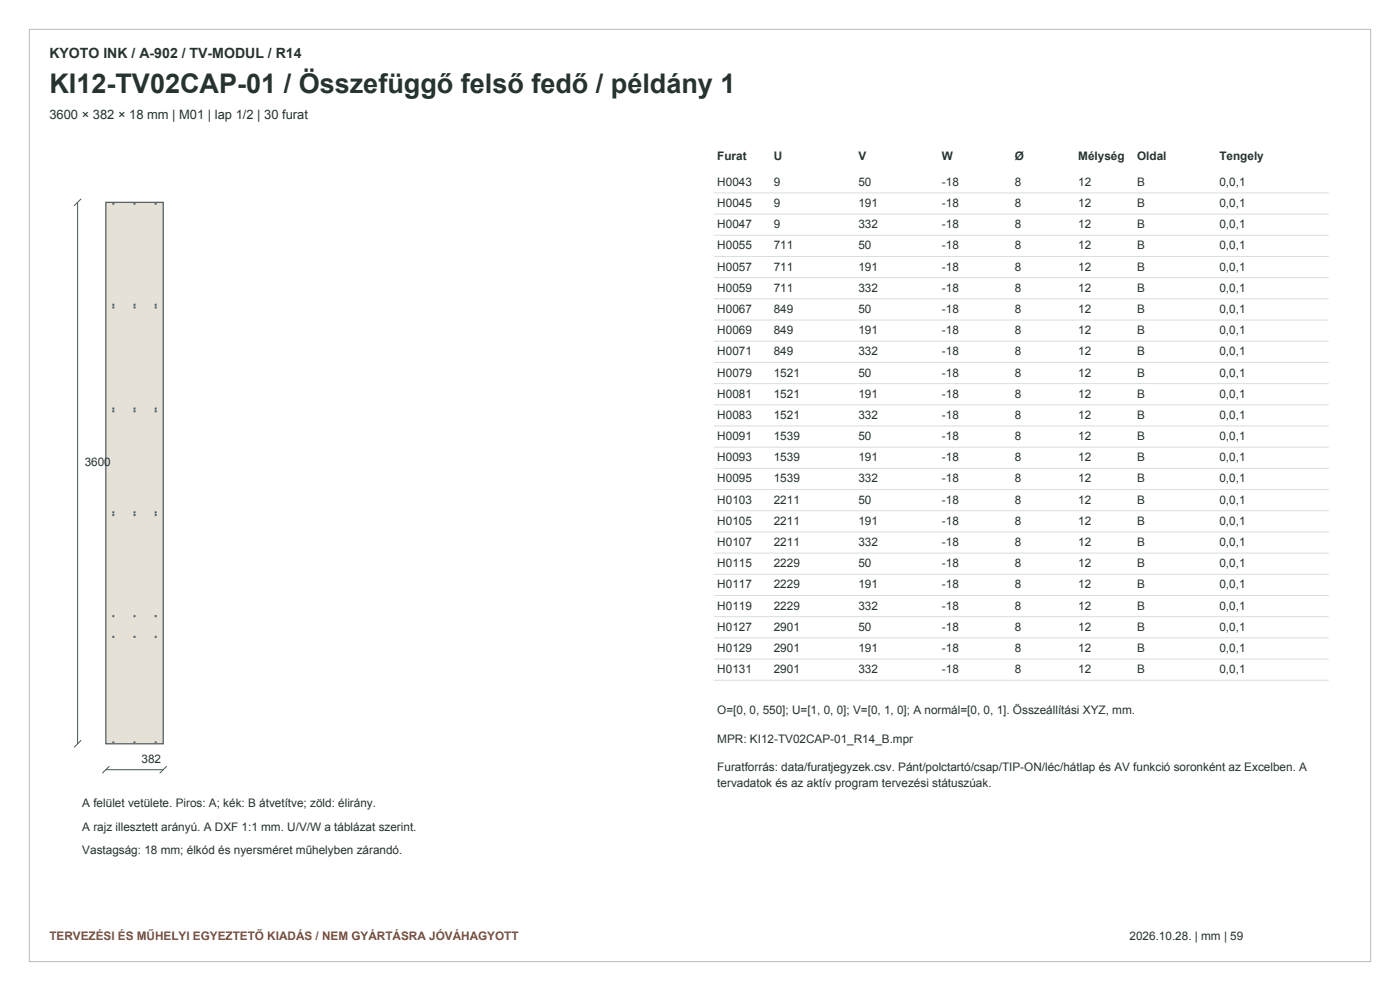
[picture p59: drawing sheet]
<svg xmlns="http://www.w3.org/2000/svg" width="420mm" height="297mm" viewBox="0 0 420 297" stroke-linecap="round" stroke-linejoin="round" font-family="sans-serif">
<defs><g id="words">
<text font-size="8.1" fill="#263331" x="14.8" y="27.9">KI12-TV02CAP-01 / Összefüggő felső fedő / példány 1</text>
<text font-size="4.2" fill="#263331" x="14.8" y="17.3">KYOTO INK / A-902 / TV-MODUL / R14</text>
<text font-size="3.9" fill="#263331" x="14.8" y="35.6">3600 × 382 × 18 mm | M01 | lap 1/2 | 30 furat</text>
<g font-size="3.5" fill="#263331">
<text x="215.2" y="47.9">Furat</text>
<text x="232.1" y="47.9">U</text>
<text x="257.5" y="47.9">V</text>
<text x="282.6" y="47.9">W</text>
<text x="304.4" y="47.9">Ø</text>
<text x="323.5" y="47.9">Mélység</text>
<text x="341.1" y="47.9">Oldal</text>
<text x="365.8" y="47.9">Tengely</text>
<text x="215.2" y="55.7">H0043</text>
<text x="232.1" y="55.7">9</text>
<text x="257.5" y="55.7">50</text>
<text x="282.6" y="55.7">-18</text>
<text x="304.4" y="55.7">8</text>
<text x="323.5" y="55.7">12</text>
<text x="341.1" y="55.7">B</text>
<text x="365.8" y="55.7">0,0,1</text>
<text x="215.2" y="62.1">H0045</text>
<text x="232.1" y="62.1">9</text>
<text x="257.5" y="62.1">191</text>
<text x="282.6" y="62.1">-18</text>
<text x="304.4" y="62.1">8</text>
<text x="323.5" y="62.1">12</text>
<text x="341.1" y="62.1">B</text>
<text x="365.8" y="62.1">0,0,1</text>
<text x="215.2" y="68.4">H0047</text>
<text x="232.1" y="68.4">9</text>
<text x="257.5" y="68.4">332</text>
<text x="282.6" y="68.4">-18</text>
<text x="304.4" y="68.4">8</text>
<text x="323.5" y="68.4">12</text>
<text x="341.1" y="68.4">B</text>
<text x="365.8" y="68.4">0,0,1</text>
<text x="215.2" y="74.8">H0055</text>
<text x="232.1" y="74.8">711</text>
<text x="257.5" y="74.8">50</text>
<text x="282.6" y="74.8">-18</text>
<text x="304.4" y="74.8">8</text>
<text x="323.5" y="74.8">12</text>
<text x="341.1" y="74.8">B</text>
<text x="365.8" y="74.8">0,0,1</text>
<text x="215.2" y="81.1">H0057</text>
<text x="232.1" y="81.1">711</text>
<text x="257.5" y="81.1">191</text>
<text x="282.6" y="81.1">-18</text>
<text x="304.4" y="81.1">8</text>
<text x="323.5" y="81.1">12</text>
<text x="341.1" y="81.1">B</text>
<text x="365.8" y="81.1">0,0,1</text>
<text x="215.2" y="87.5">H0059</text>
<text x="232.1" y="87.5">711</text>
<text x="257.5" y="87.5">332</text>
<text x="282.6" y="87.5">-18</text>
<text x="304.4" y="87.5">8</text>
<text x="323.5" y="87.5">12</text>
<text x="341.1" y="87.5">B</text>
<text x="365.8" y="87.5">0,0,1</text>
<text x="215.2" y="93.8">H0067</text>
<text x="232.1" y="93.8">849</text>
<text x="257.5" y="93.8">50</text>
<text x="282.6" y="93.8">-18</text>
<text x="304.4" y="93.8">8</text>
<text x="323.5" y="93.8">12</text>
<text x="341.1" y="93.8">B</text>
<text x="365.8" y="93.8">0,0,1</text>
<text x="215.2" y="100.2">H0069</text>
<text x="232.1" y="100.2">849</text>
<text x="257.5" y="100.2">191</text>
<text x="282.6" y="100.2">-18</text>
<text x="304.4" y="100.2">8</text>
<text x="323.5" y="100.2">12</text>
<text x="341.1" y="100.2">B</text>
<text x="365.8" y="100.2">0,0,1</text>
<text x="215.2" y="106.5">H0071</text>
<text x="232.1" y="106.5">849</text>
<text x="257.5" y="106.5">332</text>
<text x="282.6" y="106.5">-18</text>
<text x="304.4" y="106.5">8</text>
<text x="323.5" y="106.5">12</text>
<text x="341.1" y="106.5">B</text>
<text x="365.8" y="106.5">0,0,1</text>
<text x="215.2" y="112.9">H0079</text>
<text x="232.1" y="112.9">1521</text>
<text x="257.5" y="112.9">50</text>
<text x="282.6" y="112.9">-18</text>
<text x="304.4" y="112.9">8</text>
<text x="323.5" y="112.9">12</text>
<text x="341.1" y="112.9">B</text>
<text x="365.8" y="112.9">0,0,1</text>
<text x="215.2" y="119.2">H0081</text>
<text x="232.1" y="119.2">1521</text>
<text x="257.5" y="119.2">191</text>
<text x="282.6" y="119.2">-18</text>
<text x="304.4" y="119.2">8</text>
<text x="323.5" y="119.2">12</text>
<text x="341.1" y="119.2">B</text>
<text x="365.8" y="119.2">0,0,1</text>
<text x="215.2" y="125.6">H0083</text>
<text x="232.1" y="125.6">1521</text>
<text x="257.5" y="125.6">332</text>
<text x="282.6" y="125.6">-18</text>
<text x="304.4" y="125.6">8</text>
<text x="323.5" y="125.6">12</text>
<text x="341.1" y="125.6">B</text>
<text x="365.8" y="125.6">0,0,1</text>
<text x="215.2" y="131.9">H0091</text>
<text x="232.1" y="131.9">1539</text>
<text x="257.5" y="131.9">50</text>
<text x="282.6" y="131.9">-18</text>
<text x="304.4" y="131.9">8</text>
<text x="323.5" y="131.9">12</text>
<text x="341.1" y="131.9">B</text>
<text x="365.8" y="131.9">0,0,1</text>
<text x="25.4" y="139.7">3600</text>
<text x="215.2" y="138.3">H0093</text>
<text x="232.1" y="138.3">1539</text>
<text x="257.5" y="138.3">191</text>
<text x="282.6" y="138.3">-18</text>
<text x="304.4" y="138.3">8</text>
<text x="323.5" y="138.3">12</text>
<text x="341.1" y="138.3">B</text>
<text x="365.8" y="138.3">0,0,1</text>
<text x="215.2" y="144.6">H0095</text>
<text x="232.1" y="144.6">1539</text>
<text x="257.5" y="144.6">332</text>
<text x="282.6" y="144.6">-18</text>
<text x="304.4" y="144.6">8</text>
<text x="323.5" y="144.6">12</text>
<text x="341.1" y="144.6">B</text>
<text x="365.8" y="144.6">0,0,1</text>
<text x="215.2" y="151">H0103</text>
<text x="232.1" y="151">2211</text>
<text x="257.5" y="151">50</text>
<text x="282.6" y="151">-18</text>
<text x="304.4" y="151">8</text>
<text x="323.5" y="151">12</text>
<text x="341.1" y="151">B</text>
<text x="365.8" y="151">0,0,1</text>
<text x="215.2" y="157.3">H0105</text>
<text x="232.1" y="157.3">2211</text>
<text x="257.5" y="157.3">191</text>
<text x="282.6" y="157.3">-18</text>
<text x="304.4" y="157.3">8</text>
<text x="323.5" y="157.3">12</text>
<text x="341.1" y="157.3">B</text>
<text x="365.8" y="157.3">0,0,1</text>
<text x="215.2" y="163.7">H0107</text>
<text x="232.1" y="163.7">2211</text>
<text x="257.5" y="163.7">332</text>
<text x="282.6" y="163.7">-18</text>
<text x="304.4" y="163.7">8</text>
<text x="323.5" y="163.7">12</text>
<text x="341.1" y="163.7">B</text>
<text x="365.8" y="163.7">0,0,1</text>
<text x="215.2" y="170">H0115</text>
<text x="232.1" y="170">2229</text>
<text x="257.5" y="170">50</text>
<text x="282.6" y="170">-18</text>
<text x="304.4" y="170">8</text>
<text x="323.5" y="170">12</text>
<text x="341.1" y="170">B</text>
<text x="365.8" y="170">0,0,1</text>
<text x="215.2" y="176.4">H0117</text>
<text x="232.1" y="176.4">2229</text>
<text x="257.5" y="176.4">191</text>
<text x="282.6" y="176.4">-18</text>
<text x="304.4" y="176.4">8</text>
<text x="323.5" y="176.4">12</text>
<text x="341.1" y="176.4">B</text>
<text x="365.8" y="176.4">0,0,1</text>
<text x="215.2" y="182.7">H0119</text>
<text x="232.1" y="182.7">2229</text>
<text x="257.5" y="182.7">332</text>
<text x="282.6" y="182.7">-18</text>
<text x="304.4" y="182.7">8</text>
<text x="323.5" y="182.7">12</text>
<text x="341.1" y="182.7">B</text>
<text x="365.8" y="182.7">0,0,1</text>
<text x="215.2" y="189.1">H0127</text>
<text x="232.1" y="189.1">2901</text>
<text x="257.5" y="189.1">50</text>
<text x="282.6" y="189.1">-18</text>
<text x="304.4" y="189.1">8</text>
<text x="323.5" y="189.1">12</text>
<text x="341.1" y="189.1">B</text>
<text x="365.8" y="189.1">0,0,1</text>
<text x="215.2" y="195.4">H0129</text>
<text x="232.1" y="195.4">2901</text>
<text x="257.5" y="195.4">191</text>
<text x="282.6" y="195.4">-18</text>
<text x="304.4" y="195.4">8</text>
<text x="323.5" y="195.4">12</text>
<text x="341.1" y="195.4">B</text>
<text x="365.8" y="195.4">0,0,1</text>
<text x="215.2" y="201.8">H0131</text>
<text x="232.1" y="201.8">2901</text>
<text x="257.5" y="201.8">332</text>
<text x="282.6" y="201.8">-18</text>
<text x="304.4" y="201.8">8</text>
<text x="323.5" y="201.8">12</text>
<text x="341.1" y="201.8">B</text>
<text x="365.8" y="201.8">0,0,1</text>
<text x="215.2" y="214.1">O=[0, 0, 550]; U=[1, 0, 0]; V=[0, 1, 0]; A normál=[0, 0, 1]. Összeállítási XYZ, mm.</text>
<text x="215.2" y="222.6">MPR: KI12-TV02CAP-01_R14_B.mpr</text>
<text x="42.5" y="228.6">382</text>
<text x="215.2" y="231">Furatforrás: data/furatjegyzek.csv. Pánt/polctartó/csap/TIP-ON/léc/hátlap és AV funkció soronként az Excelben. A</text>
<text x="215.2" y="236">tervadatok és az aktív program tervezési státuszúak.</text>
<text x="24.7" y="242">A felület vetülete. Piros: A; kék: B átvetítve; zöld: élirány.</text>
<text x="24.7" y="249">A rajz illesztett arányú. A DXF 1:1 mm. U/V/W a táblázat szerint.</text>
<text x="24.7" y="256.1">Vastagság: 18 mm; élkód és nyersméret műhelyben zárandó.</text>
<text x="338.9" y="281.8">2026.10.28. | mm | 59</text>
</g>
<text font-size="3.5" fill="#9a492e" x="14.8" y="281.8">TERVEZÉSI ÉS MŰHELYI EGYEZTETŐ KIADÁS / NEM GYÁRTÁSRA JÓVÁHAGYOTT</text>
</g></defs>
<path d="M8.8 8.8h402.4v279.4h-402.4z" fill="none" stroke="#bdc7c0" stroke-width=".35"/>
<path d="M31.7 60.6h17.3v162.3h-17.3z" fill-rule="evenodd" fill="#e6e1d7" stroke="#4a5955" stroke-width=".35"/>
<g fill="none" stroke="#3266a2" stroke-width=".35">
<circle cx="34" cy="61" r=".18"/>
<circle cx="40.4" cy="61" r=".18"/>
<circle cx="46.7" cy="61" r=".18"/>
<circle cx="34" cy="92.1" r=".18"/>
<circle cx="34" cy="91.3" r=".18"/>
<circle cx="40.4" cy="92.1" r=".18"/>
<circle cx="40.4" cy="91.3" r=".18"/>
<circle cx="46.7" cy="92.1" r=".18"/>
<circle cx="46.7" cy="91.3" r=".18"/>
<circle cx="34" cy="123.3" r=".18"/>
<circle cx="34" cy="122.4" r=".18"/>
<circle cx="40.4" cy="123.3" r=".18"/>
<circle cx="40.4" cy="122.4" r=".18"/>
<circle cx="46.7" cy="123.3" r=".18"/>
<circle cx="46.7" cy="122.4" r=".18"/>
<circle cx="34" cy="154.4" r=".18"/>
<circle cx="34" cy="153.5" r=".18"/>
<circle cx="40.4" cy="154.4" r=".18"/>
<circle cx="40.4" cy="153.5" r=".18"/>
<circle cx="46.7" cy="154.4" r=".18"/>
<circle cx="46.7" cy="153.5" r=".18"/>
<circle cx="34" cy="190.9" r=".18"/>
<circle cx="34" cy="184.6" r=".18"/>
<circle cx="40.4" cy="190.9" r=".18"/>
<circle cx="40.4" cy="184.6" r=".18"/>
<circle cx="46.7" cy="190.9" r=".18"/>
<circle cx="46.7" cy="184.6" r=".18"/>
<circle cx="34" cy="222.5" r=".18"/>
<circle cx="40.4" cy="222.5" r=".18"/>
<circle cx="46.7" cy="222.5" r=".18"/>
</g>
<path d="M24.3 59.6l-2.1 2.1M23.3 60.6v162.3M24.3 221.9l-2.1 2.1M31.7 230.7h17.3M32.8 229.6l-2.1 2.1M50 229.6l-2.1 2.1" fill="none" stroke="#465854" stroke-width=".3"/>
<g fill="none" stroke="#d9dfda" stroke-width=".3">
<path d="M214.1 57.8h184.5M214.1 64.2h184.5M214.1 70.5h184.5M214.1 76.9h184.5M214.1 83.2h184.5M214.1 89.6h184.5M214.1 95.9h184.5M214.1 102.3h184.5M214.1 108.6h184.5M214.1 115h184.5M214.1 121.3h184.5M214.1 127.7h184.5"/>
<path d="M214.1 134h184.5M214.1 140.4h184.5M214.1 146.7h184.5M214.1 153.1h184.5M214.1 159.4h184.5M214.1 165.8h184.5M214.1 172.1h184.5M214.1 178.5h184.5M214.1 184.8h184.5M214.1 191.2h184.5M214.1 197.5h184.5M214.1 203.9h184.5"/>
</g>
<use href="#words"/>
</svg>
